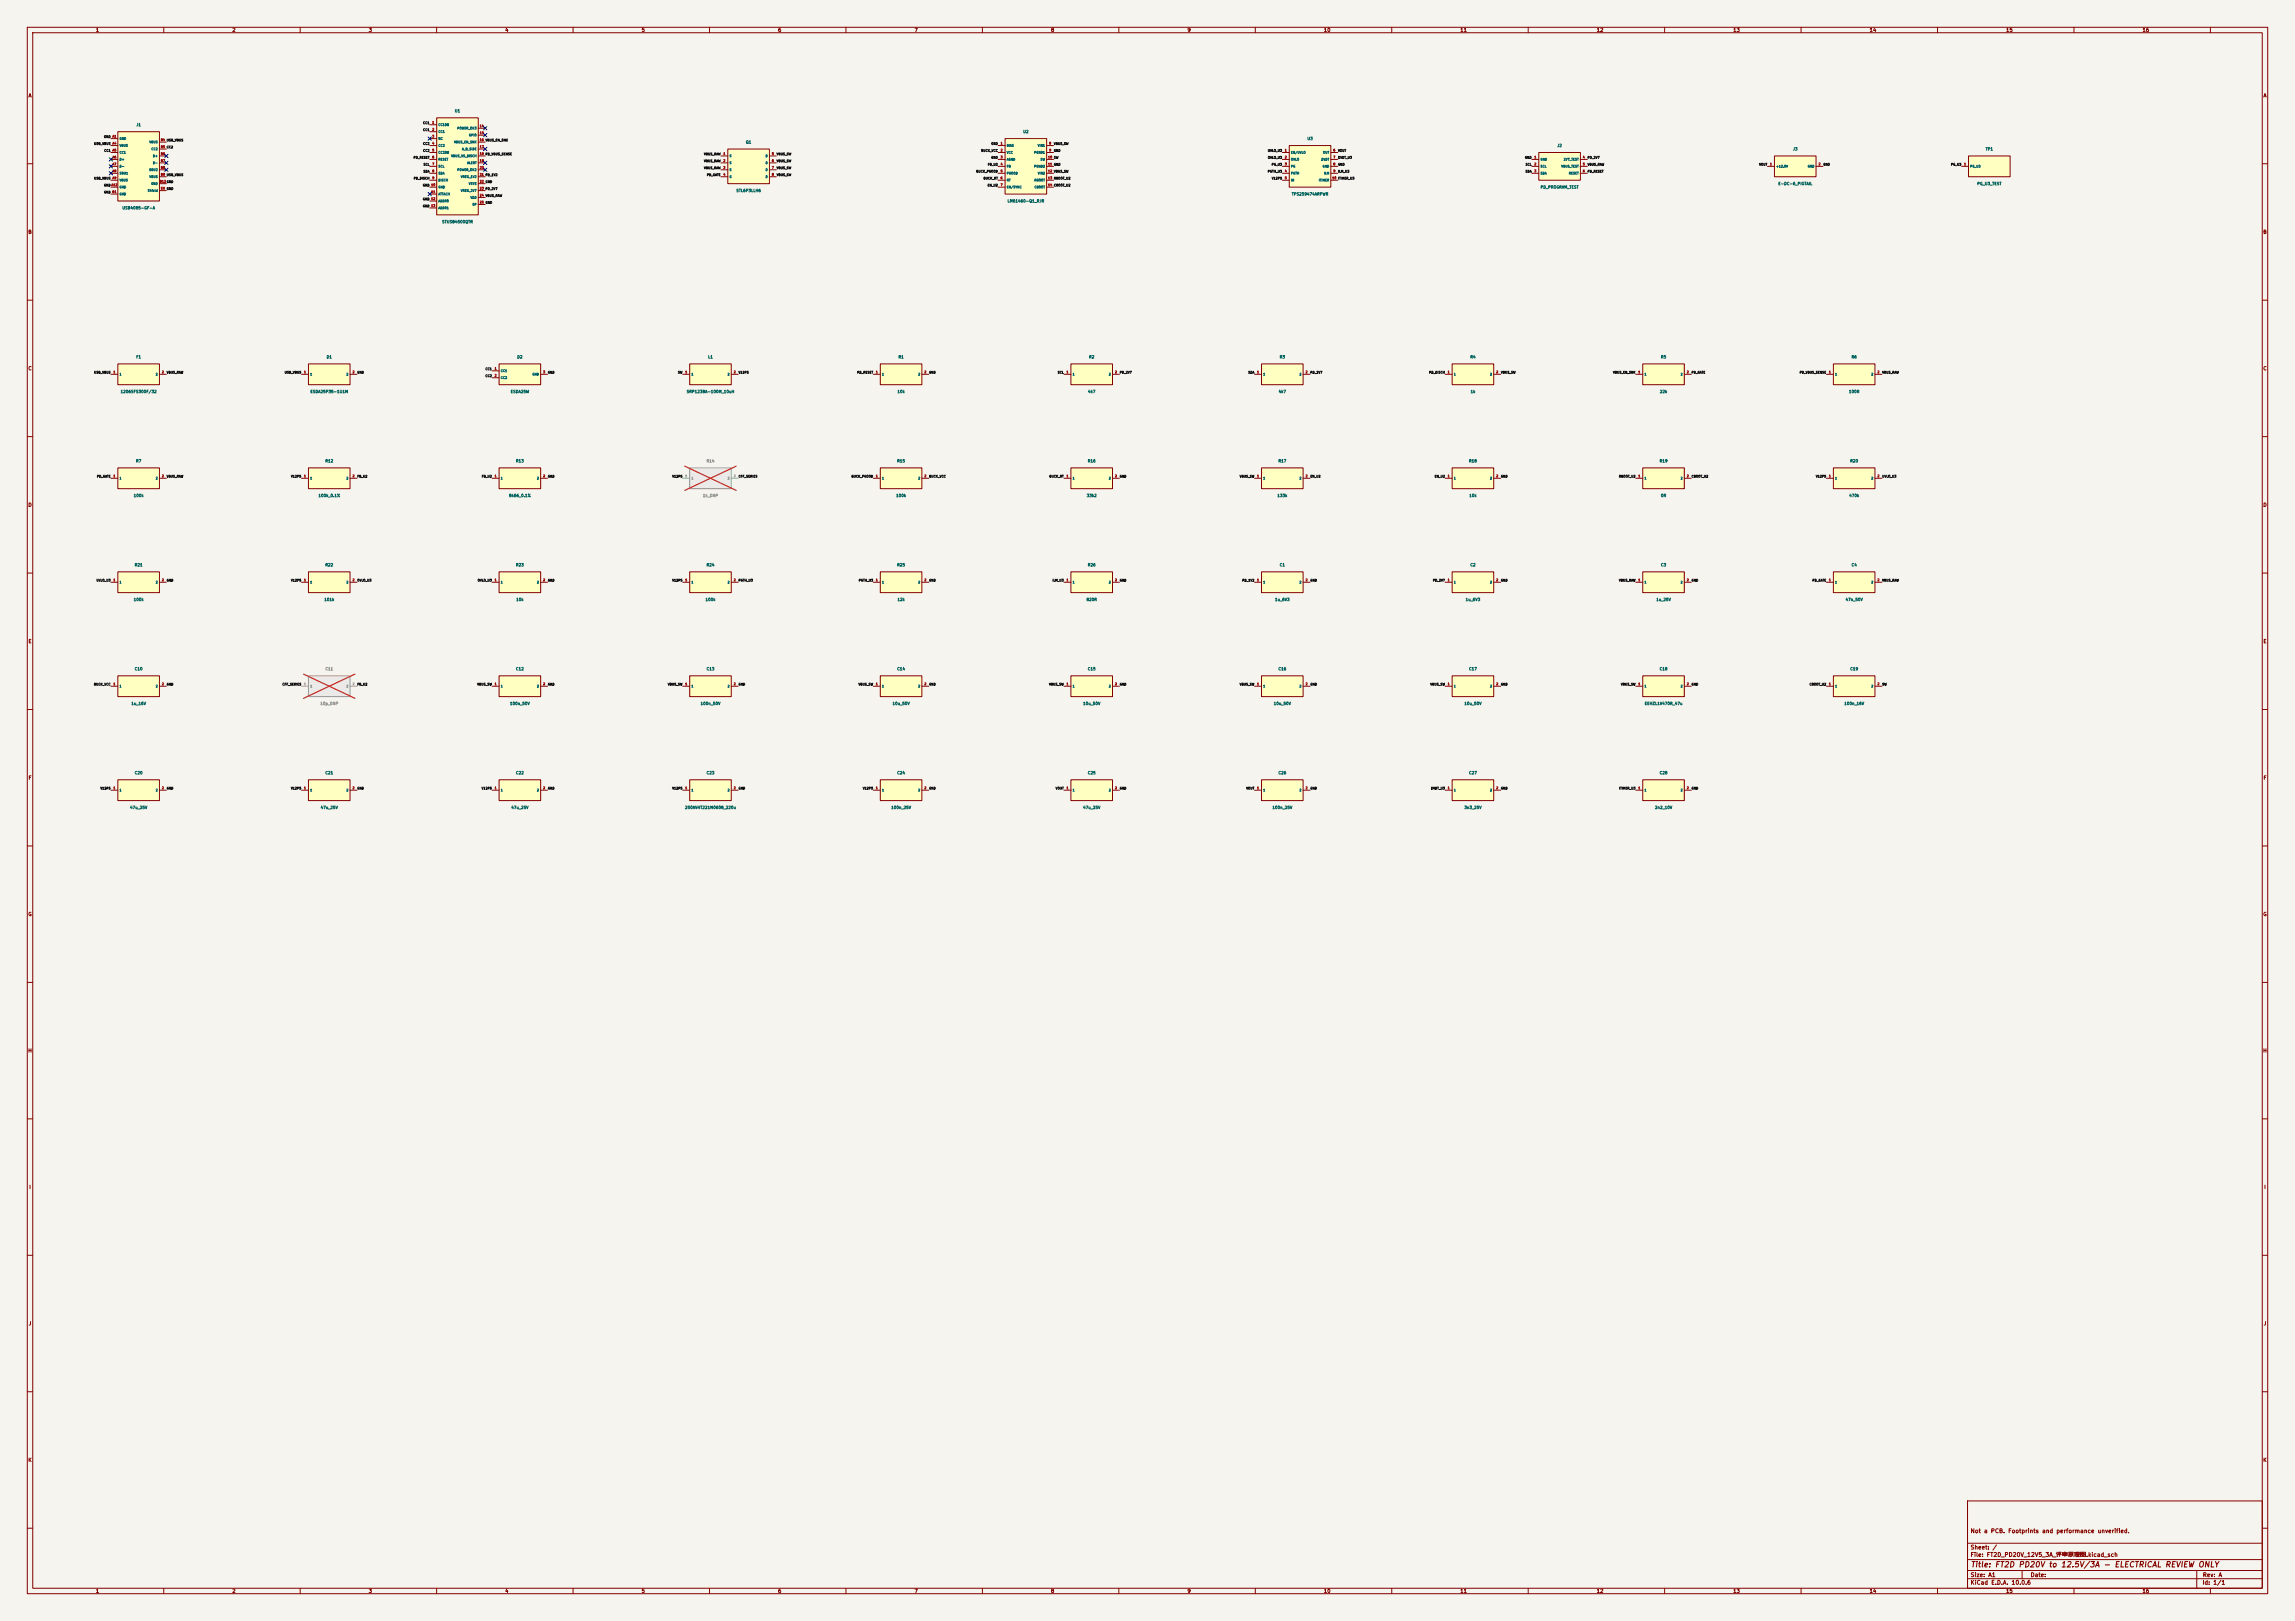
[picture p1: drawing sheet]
<svg xmlns="http://www.w3.org/2000/svg" width="841mm" height="594mm" viewBox="0 0 841 594" stroke-linecap="round" stroke-linejoin="round" font-family="sans-serif">
<defs><g id="words">
<text font-size="2" fill="#840000" x="722" y="574.8">Title: FT2D PD20V to 12.5V/3A - ELECTRICAL REVIEW ONLY</text>
<g font-size="1.5" fill="#840000">
<text x="721.9" y="562.1">Not a PCB. Footprints and performance unverified.</text>
<text x="721.9" y="568.1">Sheet: /</text>
<text x="721.9" y="570.8">File: FT2D_PD20V_12V5_3A_评审原理图.kicad_sch</text>
<text x="721.9" y="581">KiCad E.D.A. 10.0.6</text>
<text x="721.9" y="578.2">Size: A1</text>
<text x="743.9" y="578.2">Date:</text>
<text x="806.9" y="581">Id: 1/1</text>
<text x="807" y="578.2">Rev: A</text>
</g>
<g font-size="1.3" fill="#840000">
<text x="35" y="12">1</text>
<text x="85" y="12">2</text>
<text x="135" y="12">3</text>
<text x="185" y="12">4</text>
<text x="235" y="12">5</text>
<text x="285" y="12">6</text>
<text x="335" y="12">7</text>
<text x="385" y="12">8</text>
<text x="435" y="12">9</text>
<text x="485" y="12">10</text>
<text x="535" y="12">11</text>
<text x="585" y="12">12</text>
<text x="635" y="12">13</text>
<text x="685" y="12">14</text>
<text x="735" y="12">15</text>
<text x="785" y="12">16</text>
<text x="10.3" y="36">A</text>
<text x="829.3" y="36">A</text>
<text x="10.2" y="86">B</text>
<text x="829.2" y="86">B</text>
<text x="10.2" y="136">C</text>
<text x="829.2" y="136">C</text>
<text x="10.2" y="186">D</text>
<text x="829.2" y="186">D</text>
<text x="10.3" y="236">E</text>
<text x="829.3" y="236">E</text>
<text x="10.3" y="286">F</text>
<text x="829.3" y="286">F</text>
<text x="10.2" y="336">G</text>
<text x="829.2" y="336">G</text>
<text x="10.2" y="386">H</text>
<text x="829.2" y="386">H</text>
<text x="10.6" y="436">I</text>
<text x="829.6" y="436">I</text>
<text x="10.4" y="486">J</text>
<text x="829.4" y="486">J</text>
<text x="10.2" y="536">K</text>
<text x="829.2" y="536">K</text>
<text x="35" y="584">1</text>
<text x="85" y="584">2</text>
<text x="135" y="584">3</text>
<text x="185" y="584">4</text>
<text x="235" y="584">5</text>
<text x="285" y="584">6</text>
<text x="335" y="584">7</text>
<text x="385" y="584">8</text>
<text x="435" y="584">9</text>
<text x="485" y="584">10</text>
<text x="535" y="584">11</text>
<text x="585" y="584">12</text>
<text x="635" y="584">13</text>
<text x="685" y="584">14</text>
<text x="735" y="584">15</text>
<text x="785" y="584">16</text>
</g>
<g font-size="1" fill="#006464">
<text x="166.5" y="41.4">U1</text>
<text x="49.8" y="46.5">J1</text>
<text x="273.2" y="52.8">Q1</text>
<text x="374.8" y="49">U2</text>
<text x="479" y="51.6">U3</text>
<text x="570.5" y="54.1">J2</text>
<text x="656.9" y="55.4">J3</text>
<text x="727.5" y="55.4">TP1</text>
<text x="269.7" y="70.6">STL6P3LLH6</text>
<text x="473.2" y="71.9">TPS259474ARPWR</text>
<text x="564.4" y="69.3">PD_PROGRAM_TEST</text>
<text x="651.5" y="68.1">E-DC-6_PIGTAIL</text>
<text x="724.4" y="68.1">PG_U3_TEST</text>
<text x="44.7" y="77">USB4085-GF-A</text>
<text x="369.1" y="74.4">LM61460-Q1_RJR</text>
<text x="161.9" y="82">STUSB4500QTR</text>
<text x="49.8" y="131.6">F1</text>
<text x="119.6" y="131.6">D1</text>
<text x="189.4" y="131.6">D2</text>
<text x="259.4" y="131.6">L1</text>
<text x="329.1" y="131.6">R1</text>
<text x="399" y="131.6">R2</text>
<text x="468.8" y="131.6">R3</text>
<text x="538.7" y="131.6">R4</text>
<text x="608.5" y="131.6">R5</text>
<text x="678.4" y="131.6">R6</text>
<text x="44.1" y="144.3">1206SFS300F/32</text>
<text x="113.6" y="144.3">ESDA25P35-1U1M</text>
<text x="187" y="144.3">ESDA25W</text>
<text x="251.5" y="144.3">SRP1238A-100M_10uH</text>
<text x="328.7" y="144.3">10k</text>
<text x="398.6" y="144.3">4k7</text>
<text x="468.4" y="144.3">4k7</text>
<text x="538.8" y="144.3">1k</text>
<text x="608.1" y="144.3">22k</text>
<text x="677.4" y="144.3">100R</text>
<text x="49.7" y="169.7">R7</text>
<text x="119.1" y="169.7">R12</text>
<text x="188.9" y="169.7">R13</text>
<text x="328.6" y="169.7">R15</text>
<text x="398.5" y="169.7">R16</text>
<text x="468.3" y="169.7">R17</text>
<text x="538.2" y="169.7">R18</text>
<text x="608" y="169.7">R19</text>
<text x="677.9" y="169.7">R20</text>
<text x="48.9" y="182.4">100k</text>
<text x="116.6" y="182.4">100k_0.1%</text>
<text x="186.4" y="182.4">8k66_0.1%</text>
<text x="328.3" y="182.4">100k</text>
<text x="398.1" y="182.4">33k2</text>
<text x="468" y="182.4">133k</text>
<text x="538.3" y="182.4">10k</text>
<text x="608.5" y="182.4">0R</text>
<text x="677.5" y="182.4">470k</text>
<text x="49.2" y="207.8">R21</text>
<text x="119.1" y="207.8">R22</text>
<text x="188.9" y="207.8">R23</text>
<text x="258.8" y="207.8">R24</text>
<text x="328.6" y="207.8">R25</text>
<text x="398.5" y="207.8">R26</text>
<text x="468.8" y="207.8">C1</text>
<text x="538.7" y="207.8">C2</text>
<text x="608.5" y="207.8">C3</text>
<text x="678.4" y="207.8">C4</text>
<text x="48.9" y="220.5">100k</text>
<text x="118.7" y="220.5">101k</text>
<text x="189" y="220.5">10k</text>
<text x="258.4" y="220.5">100k</text>
<text x="328.7" y="220.5">12k</text>
<text x="398" y="220.5">820R</text>
<text x="467.1" y="220.5">1u_6V3</text>
<text x="537" y="220.5">1u_6V3</text>
<text x="606.8" y="220.5">1u_25V</text>
<text x="676.2" y="220.5">47n_50V</text>
<text x="49.2" y="245.9">C10</text>
<text x="188.9" y="245.9">C12</text>
<text x="258.8" y="245.9">C13</text>
<text x="328.6" y="245.9">C14</text>
<text x="398.5" y="245.9">C15</text>
<text x="468.3" y="245.9">C16</text>
<text x="538.2" y="245.9">C17</text>
<text x="608" y="245.9">C18</text>
<text x="677.9" y="245.9">C19</text>
<text x="48" y="258.6">1u_16V</text>
<text x="186.8" y="258.6">100n_50V</text>
<text x="256.6" y="258.6">100n_50V</text>
<text x="326.9" y="258.6">10u_50V</text>
<text x="396.8" y="258.6">10u_50V</text>
<text x="466.6" y="258.6">10u_50V</text>
<text x="536.5" y="258.6">10u_50V</text>
<text x="602.6" y="258.6">EEHZL1V470R_47u</text>
<text x="675.7" y="258.6">100n_16V</text>
<text x="49.2" y="284">C20</text>
<text x="119.1" y="284">C21</text>
<text x="188.9" y="284">C22</text>
<text x="258.8" y="284">C23</text>
<text x="328.6" y="284">C24</text>
<text x="398.5" y="284">C25</text>
<text x="468.3" y="284">C26</text>
<text x="538.2" y="284">C27</text>
<text x="608" y="284">C28</text>
<text x="47.5" y="296.7">47u_25V</text>
<text x="117.4" y="296.7">47u_25V</text>
<text x="187.2" y="296.7">47u_25V</text>
<text x="250.9" y="296.7">250AVHT221M0608_220u</text>
<text x="326.5" y="296.7">100n_25V</text>
<text x="396.8" y="296.7">47u_25V</text>
<text x="466.2" y="296.7">100n_25V</text>
<text x="536.5" y="296.7">3n3_25V</text>
<text x="606.3" y="296.7">2n2_10V</text>
</g>
<g font-size="1" fill="#939391">
<text x="258.8" y="169.7">R14</text>
<text x="257.5" y="182.4">1k_DNP</text>
<text x="119.1" y="245.9">C11</text>
<text x="117.2" y="258.6">10p_DNP</text>
</g>
<g font-size=".8" fill="#0f0f0f">
<text x="154.9" y="45.6">CC1</text>
<text x="34.4" y="53.3">USB_VBUS A4</text>
<text x="38" y="50.7">GND A1</text>
<text x="154.9" y="48.2">CC1</text>
<text x="154.9" y="53.3">CC2</text>
<text x="363.1" y="53.3">GND</text>
<text x="386.1" y="53.3">VBUS_SW</text>
<text x="38.1" y="55.8">CC1 A5</text>
<text x="151.5" y="58.3">PD_RESET</text>
<text x="154.9" y="55.8">CC2</text>
<text x="257.9" y="57.1">VBUS_RAW</text>
<text x="257.9" y="59.6">VBUS_RAW</text>
<text x="284.5" y="57.1">VBUS_SW</text>
<text x="284.5" y="59.6">VBUS_SW</text>
<text x="359.4" y="55.8">BUCK_VCC</text>
<text x="363.1" y="58.3">GND</text>
<text x="386.1" y="55.8">GND</text>
<text x="464.5" y="55.8">UVLO_U3</text>
<text x="464.5" y="58.3">OVLO_U3</text>
<text x="490.2" y="55.8">VOUT</text>
<text x="490.2" y="58.3">DVDT_U3</text>
<text x="558.7" y="58.3">GND</text>
<text x="581.7" y="58.3">PD_2V7</text>
<text x="34.4" y="66">USB_VBUS A9</text>
<text x="151.5" y="66">PD_DISCH</text>
<text x="155.1" y="63.4">SDA</text>
<text x="155.1" y="60.9">SCL</text>
<text x="257.9" y="62.1">VBUS_RAW</text>
<text x="259" y="64.7">PD_GATE</text>
<text x="284.5" y="62.1">VBUS_SW</text>
<text x="284.5" y="64.7">VBUS_SW</text>
<text x="357.7" y="63.4">BUCK_PGOOD</text>
<text x="360.3" y="66">BUCK_RT</text>
<text x="361.9" y="60.9">FB_U2</text>
<text x="464.5" y="63.4">PGTH_U3</text>
<text x="465.9" y="60.9">PG_U3</text>
<text x="465.9" y="66">V12P5</text>
<text x="490.2" y="60.9">GND</text>
<text x="490.2" y="63.4">ILM_U3</text>
<text x="558.9" y="63.4">SDA</text>
<text x="559" y="60.9">SCL</text>
<text x="581.7" y="60.9">VBUS_RAW</text>
<text x="581.7" y="63.4">PD_RESET</text>
<text x="644.5" y="60.9">VOUT</text>
<text x="668" y="60.9">GND</text>
<text x="714.8" y="60.9">PG_U3</text>
<text x="38" y="68.5">GNDA12</text>
<text x="38" y="71">GND B1</text>
<text x="154.9" y="68.5">GND 10</text>
<text x="361.8" y="68.5">EN_U2</text>
<text x="154.9" y="76.1">GND 13</text>
<text x="154.9" y="73.6">GND 12</text>
<text x="34.4" y="137.1">USB_VBUS</text>
<text x="61" y="137.1">VBUS_RAW</text>
<text x="104.2" y="137.1">USB_VBUS</text>
<text x="130.8" y="137.1">GND</text>
<text x="177.8" y="135.8">CC1</text>
<text x="200.7" y="137.1">GND</text>
<text x="248.3" y="137.1">SW</text>
<text x="270.5" y="137.1">V12P5</text>
<text x="314" y="137.1">PD_RESET</text>
<text x="340.4" y="137.1">GND</text>
<text x="387.5" y="137.1">SCL</text>
<text x="410.2" y="137.1">PD_2V7</text>
<text x="457.3" y="137.1">SDA</text>
<text x="480.1" y="137.1">PD_2V7</text>
<text x="523.6" y="137.1">PD_DISCH</text>
<text x="549.9" y="137.1">VBUS_SW</text>
<text x="591" y="137.1">VBUS_EN_SNK</text>
<text x="619.8" y="137.1">PD_GATE</text>
<text x="659.4" y="137.1">PD_VBUS_SENSE</text>
<text x="689.6" y="137.1">VBUS_RAW</text>
<text x="177.8" y="138.3">CC2</text>
<text x="35.4" y="175.2">PD_GATE</text>
<text x="61" y="175.2">VBUS_RAW</text>
<text x="106.5" y="175.2">V12P5</text>
<text x="130.8" y="175.2">FB_U2</text>
<text x="176.5" y="175.2">FB_U2</text>
<text x="200.7" y="175.2">GND</text>
<text x="246.2" y="175.2">V12P5</text>
<text x="270.5" y="175.2">CFF_SERIES</text>
<text x="311.9" y="175.2">BUCK_PGOOD</text>
<text x="340.4" y="175.2">BUCK_VCC</text>
<text x="384.5" y="175.2">BUCK_RT</text>
<text x="410.2" y="175.2">GND</text>
<text x="454.2" y="175.2">VBUS_SW</text>
<text x="480.1" y="175.2">EN_U2</text>
<text x="525.6" y="175.2">EN_U2</text>
<text x="549.9" y="175.2">GND</text>
<text x="593.2" y="175.2">RBOOT_U2</text>
<text x="619.8" y="175.2">CBOOT_U2</text>
<text x="665.3" y="175.2">V12P5</text>
<text x="689.6" y="175.2">UVLO_U3</text>
<text x="35.2" y="213.3">UVLO_U3</text>
<text x="61" y="213.3">GND</text>
<text x="106.5" y="213.3">V12P5</text>
<text x="130.8" y="213.3">OVLO_U3</text>
<text x="174.9" y="213.3">OVLO_U3</text>
<text x="200.7" y="213.3">GND</text>
<text x="246.2" y="213.3">V12P5</text>
<text x="270.5" y="213.3">PGTH_U3</text>
<text x="314.6" y="213.3">PGTH_U3</text>
<text x="340.4" y="213.3">GND</text>
<text x="385.6" y="213.3">ILM_U3</text>
<text x="410.2" y="213.3">GND</text>
<text x="455.1" y="213.3">PD_1V2</text>
<text x="480.1" y="213.3">GND</text>
<text x="525" y="213.3">PD_2V7</text>
<text x="549.9" y="213.3">GND</text>
<text x="593.2" y="213.3">VBUS_RAW</text>
<text x="619.8" y="213.3">GND</text>
<text x="664.1" y="213.3">PD_GATE</text>
<text x="689.6" y="213.3">VBUS_RAW</text>
<text x="34.3" y="251.4">BUCK_VCC</text>
<text x="61" y="251.4">GND</text>
<text x="103.4" y="251.4">CFF_SERIES</text>
<text x="130.8" y="251.4">FB_U2</text>
<text x="174.8" y="251.4">VBUS_SW</text>
<text x="200.7" y="251.4">GND</text>
<text x="244.6" y="251.4">VBUS_SW</text>
<text x="270.5" y="251.4">GND</text>
<text x="314.5" y="251.4">VBUS_SW</text>
<text x="340.4" y="251.4">GND</text>
<text x="384.3" y="251.4">VBUS_SW</text>
<text x="410.2" y="251.4">GND</text>
<text x="454.2" y="251.4">VBUS_SW</text>
<text x="480.1" y="251.4">GND</text>
<text x="524" y="251.4">VBUS_SW</text>
<text x="549.9" y="251.4">GND</text>
<text x="593.9" y="251.4">VBUS_SW</text>
<text x="619.8" y="251.4">GND</text>
<text x="663" y="251.4">CBOOT_U2</text>
<text x="689.6" y="251.4">SW</text>
<text x="36.7" y="289.5">V12P5</text>
<text x="61" y="289.5">GND</text>
<text x="106.5" y="289.5">V12P5</text>
<text x="130.8" y="289.5">GND</text>
<text x="176.4" y="289.5">V12P5</text>
<text x="200.7" y="289.5">GND</text>
<text x="246.2" y="289.5">V12P5</text>
<text x="270.5" y="289.5">GND</text>
<text x="316.1" y="289.5">V12P5</text>
<text x="340.4" y="289.5">GND</text>
<text x="386.7" y="289.5">VOUT</text>
<text x="410.2" y="289.5">GND</text>
<text x="456.6" y="289.5">VOUT</text>
<text x="480.1" y="289.5">GND</text>
<text x="524.3" y="289.5">DVDT_U3</text>
<text x="549.9" y="289.5">GND</text>
<text x="593.2" y="289.5">ITIMER_U3</text>
<text x="619.8" y="289.5">GND</text>
</g>
<g font-size=".8" fill="#a90000">
<text x="158.3" y="45.5">1</text>
<text x="175.7" y="46.8">14</text>
<text x="58.8" y="51.8">B4 USB_VBUS</text>
<text x="158.3" y="48">2</text>
<text x="158.3" y="50.6">3</text>
<text x="158.3" y="53.1">4</text>
<text x="175.7" y="49.3">15</text>
<text x="175.7" y="51.8">16 VBUS_EN_SNK</text>
<text x="366.6" y="53.1">1</text>
<text x="384.3" y="53.1">8</text>
<text x="41.1" y="58.2">A6</text>
<text x="58.8" y="54.4">B5 CC2</text>
<text x="58.8" y="56.9">B6</text>
<text x="58.8" y="59.5">B7</text>
<text x="158.3" y="55.7">5</text>
<text x="158.3" y="58.2">6</text>
<text x="175.7" y="54.4">17</text>
<text x="175.7" y="56.9">18 PD_VBUS_SENSE</text>
<text x="175.7" y="59.5">19</text>
<text x="265" y="56.9">1</text>
<text x="265" y="59.5">2</text>
<text x="282.7" y="56.9">5</text>
<text x="282.7" y="59.5">6</text>
<text x="366.6" y="55.7">2</text>
<text x="366.6" y="58.2">3</text>
<text x="384" y="58.2">10 SW</text>
<text x="384.3" y="55.7">9</text>
<text x="470.7" y="55.7">1</text>
<text x="470.7" y="58.2">2</text>
<text x="488.5" y="55.7">6</text>
<text x="488.5" y="58.2">7</text>
<text x="562.1" y="58.2">1</text>
<text x="579.9" y="58.2">4</text>
<text x="41.1" y="60.7">A7</text>
<text x="41.1" y="63.3">A8</text>
<text x="58.8" y="62">B8</text>
<text x="58.8" y="64.5">B9 USB_VBUS</text>
<text x="158.3" y="60.7">7</text>
<text x="158.3" y="63.3">8</text>
<text x="158.3" y="65.8">9</text>
<text x="175.7" y="62">20</text>
<text x="175.7" y="64.5">21 PD_1V2</text>
<text x="265" y="62">3</text>
<text x="265" y="64.5">4</text>
<text x="282.7" y="62">7</text>
<text x="282.7" y="64.5">8</text>
<text x="366.6" y="60.7">4</text>
<text x="366.6" y="63.3">5</text>
<text x="366.6" y="65.8">6</text>
<text x="384" y="60.7">11 GND</text>
<text x="384" y="63.3">12 VBUS_SW</text>
<text x="384" y="65.8">13 RBOOT_U2</text>
<text x="470.7" y="60.7">3</text>
<text x="470.7" y="63.3">4</text>
<text x="470.7" y="65.8">5</text>
<text x="488.1" y="65.8">10 ITIMER_U3</text>
<text x="488.5" y="60.7">8</text>
<text x="488.5" y="63.3">9</text>
<text x="562.1" y="60.7">2</text>
<text x="562.1" y="63.3">3</text>
<text x="579.9" y="60.7">5</text>
<text x="579.9" y="63.3">6</text>
<text x="648.5" y="60.7">1</text>
<text x="666.3" y="60.7">2</text>
<text x="719.6" y="60.7">1</text>
<text x="58.4" y="67.1">B12GND</text>
<text x="58.8" y="69.6">SH GND</text>
<text x="157.9" y="70.9">11</text>
<text x="175.7" y="67.1">22 GND</text>
<text x="175.7" y="69.6">23 PD_2V7</text>
<text x="366.6" y="68.4">7</text>
<text x="384" y="68.4">14 CBOOT_U2</text>
<text x="175.7" y="72.2">24 VBUS_RAW</text>
<text x="175.7" y="74.7">25 GND</text>
<text x="41.4" y="136.9">1</text>
<text x="59.2" y="136.9">2</text>
<text x="111.3" y="136.9">1</text>
<text x="129.1" y="136.9">2</text>
<text x="181.1" y="135.7">1</text>
<text x="198.9" y="136.9">3</text>
<text x="251" y="136.9">1</text>
<text x="268.8" y="136.9">2</text>
<text x="320.8" y="136.9">1</text>
<text x="338.6" y="136.9">2</text>
<text x="390.7" y="136.9">1</text>
<text x="408.5" y="136.9">2</text>
<text x="460.5" y="136.9">1</text>
<text x="478.3" y="136.9">2</text>
<text x="530.4" y="136.9">1</text>
<text x="548.2" y="136.9">2</text>
<text x="600.2" y="136.9">1</text>
<text x="618" y="136.9">2</text>
<text x="670.1" y="136.9">1</text>
<text x="687.9" y="136.9">2</text>
<text x="181.1" y="138.2">2</text>
<text x="41.4" y="175">1</text>
<text x="59.2" y="175">2</text>
<text x="111.3" y="175">1</text>
<text x="129.1" y="175">2</text>
<text x="181.1" y="175">1</text>
<text x="198.9" y="175">2</text>
<text x="320.8" y="175">1</text>
<text x="338.6" y="175">2</text>
<text x="390.7" y="175">1</text>
<text x="408.5" y="175">2</text>
<text x="460.5" y="175">1</text>
<text x="478.3" y="175">2</text>
<text x="530.4" y="175">1</text>
<text x="548.2" y="175">2</text>
<text x="600.2" y="175">1</text>
<text x="618" y="175">2</text>
<text x="670.1" y="175">1</text>
<text x="687.9" y="175">2</text>
<text x="41.4" y="213.1">1</text>
<text x="59.2" y="213.1">2</text>
<text x="111.3" y="213.1">1</text>
<text x="129.1" y="213.1">2</text>
<text x="181.1" y="213.1">1</text>
<text x="198.9" y="213.1">2</text>
<text x="251" y="213.1">1</text>
<text x="268.8" y="213.1">2</text>
<text x="320.8" y="213.1">1</text>
<text x="338.6" y="213.1">2</text>
<text x="390.7" y="213.1">1</text>
<text x="408.5" y="213.1">2</text>
<text x="460.5" y="213.1">1</text>
<text x="478.3" y="213.1">2</text>
<text x="530.4" y="213.1">1</text>
<text x="548.2" y="213.1">2</text>
<text x="600.2" y="213.1">1</text>
<text x="618" y="213.1">2</text>
<text x="670.1" y="213.1">1</text>
<text x="687.9" y="213.1">2</text>
<text x="41.4" y="251.2">1</text>
<text x="59.2" y="251.2">2</text>
<text x="181.1" y="251.2">1</text>
<text x="198.9" y="251.2">2</text>
<text x="251" y="251.2">1</text>
<text x="268.8" y="251.2">2</text>
<text x="320.8" y="251.2">1</text>
<text x="338.6" y="251.2">2</text>
<text x="390.7" y="251.2">1</text>
<text x="408.5" y="251.2">2</text>
<text x="460.5" y="251.2">1</text>
<text x="478.3" y="251.2">2</text>
<text x="530.4" y="251.2">1</text>
<text x="548.2" y="251.2">2</text>
<text x="600.2" y="251.2">1</text>
<text x="618" y="251.2">2</text>
<text x="670.1" y="251.2">1</text>
<text x="687.9" y="251.2">2</text>
<text x="41.4" y="289.3">1</text>
<text x="59.2" y="289.3">2</text>
<text x="111.3" y="289.3">1</text>
<text x="129.1" y="289.3">2</text>
<text x="181.1" y="289.3">1</text>
<text x="198.9" y="289.3">2</text>
<text x="251" y="289.3">1</text>
<text x="268.8" y="289.3">2</text>
<text x="320.8" y="289.3">1</text>
<text x="338.6" y="289.3">2</text>
<text x="390.7" y="289.3">1</text>
<text x="408.5" y="289.3">2</text>
<text x="460.5" y="289.3">1</text>
<text x="478.3" y="289.3">2</text>
<text x="530.4" y="289.3">1</text>
<text x="548.2" y="289.3">2</text>
<text x="600.2" y="289.3">1</text>
<text x="618" y="289.3">2</text>
</g>
<g font-size=".8" fill="#006464">
<text x="160.5" y="46.3">CC1DB</text>
<text x="167.5" y="47.6">POWER_OK3</text>
<text x="43.7" y="51.4">GND</text>
<text x="43.7" y="53.9">VBUS</text>
<text x="54.6" y="52.7">VBUS</text>
<text x="160.5" y="48.9">CC1</text>
<text x="160.5" y="51.4">NC</text>
<text x="160.5" y="53.9">CC2</text>
<text x="166.3" y="52.7">VBUS_EN_SNK</text>
<text x="171.8" y="50.1">GPIO</text>
<text x="368.8" y="53.9">BIAS</text>
<text x="380.2" y="53.9">VIN1</text>
<text x="43.7" y="56.5">CC1</text>
<text x="43.7" y="59">D+</text>
<text x="55.4" y="55.2">CC2</text>
<text x="55.9" y="57.8">D+</text>
<text x="160.5" y="56.5">CC2DB</text>
<text x="160.5" y="59">RESET</text>
<text x="165.2" y="57.8">VBUS_VS_DISCH</text>
<text x="169.2" y="55.2">A_B_SIDE</text>
<text x="267.2" y="57.8">S</text>
<text x="280.5" y="57.8">D</text>
<text x="368.8" y="56.5">VCC</text>
<text x="368.8" y="59">AGND</text>
<text x="378.9" y="56.5">PGND1</text>
<text x="381.2" y="59">SW</text>
<text x="473" y="56.5">EN/UVLO</text>
<text x="473" y="59">OVLO</text>
<text x="484.1" y="59">DVDT</text>
<text x="484.7" y="56.5">OUT</text>
<text x="564.4" y="59">GND</text>
<text x="572.9" y="59">2V7_TEST</text>
<text x="43.7" y="61.6">D-</text>
<text x="43.7" y="64.1">SBU1</text>
<text x="54.6" y="62.8">SBU2</text>
<text x="54.6" y="65.4">VBUS</text>
<text x="55.9" y="60.3">D-</text>
<text x="160.5" y="61.6">SCL</text>
<text x="160.5" y="64.1">SDA</text>
<text x="167.5" y="62.8">POWER_OK2</text>
<text x="168.7" y="65.4">VREG_1V2</text>
<text x="171.1" y="60.3">ALERT</text>
<text x="267.2" y="60.3">S</text>
<text x="267.2" y="62.8">S</text>
<text x="267.2" y="65.4">G</text>
<text x="280.5" y="60.3">D</text>
<text x="280.5" y="62.8">D</text>
<text x="280.5" y="65.4">D</text>
<text x="368.8" y="61.6">FB</text>
<text x="368.8" y="64.1">PGOOD</text>
<text x="378.9" y="61.6">PGND2</text>
<text x="380.2" y="64.1">VIN2</text>
<text x="473" y="61.6">PG</text>
<text x="473" y="64.1">PGTH</text>
<text x="484.6" y="61.6">GND</text>
<text x="485" y="64.1">ILM</text>
<text x="564.4" y="61.6">SCL</text>
<text x="564.4" y="64.1">SDA</text>
<text x="572" y="61.6">VBUS_TEST</text>
<text x="574.8" y="64.1">RESET</text>
<text x="650.8" y="61.6">+12.5V</text>
<text x="662.4" y="61.6">GND</text>
<text x="721.9" y="61.6">PG_U3</text>
<text x="43.7" y="66.6">VBUS</text>
<text x="43.7" y="69.2">GND</text>
<text x="43.7" y="71.7">GND</text>
<text x="54" y="70.5">Shield</text>
<text x="55.3" y="67.9">GND</text>
<text x="160.5" y="66.6">DISCH</text>
<text x="160.5" y="69.2">GND</text>
<text x="160.5" y="71.7">ATTACH</text>
<text x="168.7" y="70.5">VREG_2V7</text>
<text x="171.7" y="67.9">VSYS</text>
<text x="368.8" y="66.6">RT</text>
<text x="368.8" y="69.2">EN/SYNC</text>
<text x="379" y="66.6">RBOOT</text>
<text x="379" y="69.2">CBOOT</text>
<text x="473" y="66.6">IN</text>
<text x="483.2" y="66.6">ITIMER</text>
<text x="160.5" y="74.3">ADDR0</text>
<text x="160.5" y="76.8">ADDR1</text>
<text x="172.3" y="73">VDD</text>
<text x="173" y="75.5">EP</text>
<text x="43.7" y="137.8">1</text>
<text x="57" y="137.8">2</text>
<text x="113.6" y="137.8">1</text>
<text x="126.8" y="137.8">2</text>
<text x="183.4" y="136.5">CC1</text>
<text x="195" y="137.8">GND</text>
<text x="253.3" y="137.8">1</text>
<text x="266.5" y="137.8">2</text>
<text x="323.1" y="137.8">1</text>
<text x="336.4" y="137.8">2</text>
<text x="393" y="137.8">1</text>
<text x="406.2" y="137.8">2</text>
<text x="462.8" y="137.8">1</text>
<text x="476.1" y="137.8">2</text>
<text x="532.7" y="137.8">1</text>
<text x="545.9" y="137.8">2</text>
<text x="602.5" y="137.8">1</text>
<text x="615.8" y="137.8">2</text>
<text x="672.4" y="137.8">1</text>
<text x="685.6" y="137.8">2</text>
<text x="183.4" y="139">CC2</text>
<text x="43.7" y="175.9">1</text>
<text x="57" y="175.9">2</text>
<text x="113.6" y="175.9">1</text>
<text x="126.8" y="175.9">2</text>
<text x="183.4" y="175.9">1</text>
<text x="196.7" y="175.9">2</text>
<text x="323.1" y="175.9">1</text>
<text x="336.4" y="175.9">2</text>
<text x="393" y="175.9">1</text>
<text x="406.2" y="175.9">2</text>
<text x="462.8" y="175.9">1</text>
<text x="476.1" y="175.9">2</text>
<text x="532.7" y="175.9">1</text>
<text x="545.9" y="175.9">2</text>
<text x="602.5" y="175.9">1</text>
<text x="615.8" y="175.9">2</text>
<text x="672.4" y="175.9">1</text>
<text x="685.6" y="175.9">2</text>
<text x="43.7" y="214">1</text>
<text x="57" y="214">2</text>
<text x="113.6" y="214">1</text>
<text x="126.8" y="214">2</text>
<text x="183.4" y="214">1</text>
<text x="196.7" y="214">2</text>
<text x="253.3" y="214">1</text>
<text x="266.5" y="214">2</text>
<text x="323.1" y="214">1</text>
<text x="336.4" y="214">2</text>
<text x="393" y="214">1</text>
<text x="406.2" y="214">2</text>
<text x="462.8" y="214">1</text>
<text x="476.1" y="214">2</text>
<text x="532.7" y="214">1</text>
<text x="545.9" y="214">2</text>
<text x="602.5" y="214">1</text>
<text x="615.8" y="214">2</text>
<text x="672.4" y="214">1</text>
<text x="685.6" y="214">2</text>
<text x="43.7" y="252.1">1</text>
<text x="57" y="252.1">2</text>
<text x="183.4" y="252.1">1</text>
<text x="196.7" y="252.1">2</text>
<text x="253.3" y="252.1">1</text>
<text x="266.5" y="252.1">2</text>
<text x="323.1" y="252.1">1</text>
<text x="336.4" y="252.1">2</text>
<text x="393" y="252.1">1</text>
<text x="406.2" y="252.1">2</text>
<text x="462.8" y="252.1">1</text>
<text x="476.1" y="252.1">2</text>
<text x="532.7" y="252.1">1</text>
<text x="545.9" y="252.1">2</text>
<text x="602.5" y="252.1">1</text>
<text x="615.8" y="252.1">2</text>
<text x="672.4" y="252.1">1</text>
<text x="685.6" y="252.1">2</text>
<text x="43.7" y="290.2">1</text>
<text x="57" y="290.2">2</text>
<text x="113.6" y="290.2">1</text>
<text x="126.8" y="290.2">2</text>
<text x="183.4" y="290.2">1</text>
<text x="196.7" y="290.2">2</text>
<text x="253.3" y="290.2">1</text>
<text x="266.5" y="290.2">2</text>
<text x="323.1" y="290.2">1</text>
<text x="336.4" y="290.2">2</text>
<text x="393" y="290.2">1</text>
<text x="406.2" y="290.2">2</text>
<text x="462.8" y="290.2">1</text>
<text x="476.1" y="290.2">2</text>
<text x="532.7" y="290.2">1</text>
<text x="545.9" y="290.2">2</text>
<text x="602.5" y="290.2">1</text>
<text x="615.8" y="290.2">2</text>
</g>
<g font-size=".8" fill="#a5a4a2">
<text x="251" y="175">1</text>
<text x="268.8" y="175">2</text>
<text x="111.3" y="251.2">1</text>
<text x="129.1" y="251.2">2</text>
</g>
<g font-size=".8" fill="#939391">
<text x="253.3" y="175.9">1</text>
<text x="266.5" y="175.9">2</text>
<text x="113.6" y="252.1">1</text>
<text x="126.8" y="252.1">2</text>
</g>
</g></defs>
<path d="M0 0h841v594h-841z" fill="#f5f4ef" stroke="#f5f4ef" stroke-width=".37"/>
<g fill="none" stroke="#840000" stroke-width=".37">
<path d="M10 10h821v574h-821zM12 12h817v570h-817zM60 10v2M110 10v2M160 10v2M210 10v2M260 10v2M310 10v2M360 10v2M410 10v2M460 10v2M510 10v2"/>
<path d="M560 10v2M610 10v2M660 10v2M710 10v2M760 10v2M810 10v2M10 60h2M829 60h2M10 110h2M829 110h2M10 160h2M829 160h2"/>
<path d="M10 210h2M829 210h2M10 260h2M829 260h2M10 310h2M829 310h2M10 360h2M829 360h2M10 410h2M829 410h2M10 460h2M829 460h2"/>
<path d="M10 510h2M829 510h2M10 560h2M721 550h108v32h-108zM829 560h2M721 578.5h108M721 575.5h108M721 571.5h108M721 565.5h108M741 575.5v3M805 575.5v6.5M60 582v2"/>
<path d="M110 582v2M160 582v2M210 582v2M260 582v2M310 582v2M360 582v2M410 582v2M460 582v2M510 582v2M560 582v2M610 582v2M660 582v2"/>
<path d="M710 582v2M760 582v2M810 582v2"/>
</g>
<path d="M602 171.4h15.2v7.7h-15.2z" fill="#ffffc2"/>
<path d="M599.4 175.3h2.6M602 171.4h15.2v7.7h-15.2zM617.2 175.3h2.6" fill="none" stroke="#840000" stroke-width=".37"/>
<path d="M602 285.7h15.2v7.7h-15.2z" fill="#ffffc2"/>
<path d="M599.4 289.6h2.6M602 285.7h15.2v7.7h-15.2zM617.2 289.6h2.6" fill="none" stroke="#840000" stroke-width=".37"/>
<path d="M113 133.3h15.3v7.7h-15.3z" fill="#ffffc2"/>
<path d="M110.5 137.2h2.5M113 133.3h15.3v7.7h-15.3zM128.3 137.2h2.5" fill="none" stroke="#840000" stroke-width=".37"/>
<path d="M602 209.5h15.2v7.7h-15.2z" fill="#ffffc2"/>
<path d="M599.4 213.4h2.6M602 209.5h15.2v7.7h-15.2zM617.2 213.4h2.6" fill="none" stroke="#840000" stroke-width=".37"/>
<path d="M563.9 55.9h15.2v10.1h-15.2z" fill="#ffffc2"/>
<path d="M561.3 58.4h2.6M563.9 55.9h15.2v10.1h-15.2zM579.1 58.4h2.6M561.3 61h2.6M561.3 63.5h2.6M579.1 61h2.6M579.1 63.5h2.6" fill="none" stroke="#840000" stroke-width=".37"/>
<path d="M462.3 285.7h15.2v7.7h-15.2z" fill="#ffffc2"/>
<path d="M459.7 289.6h2.6M462.3 285.7h15.2v7.7h-15.2zM477.5 289.6h2.6" fill="none" stroke="#840000" stroke-width=".37"/>
<path d="M392.4 171.4h15.3v7.7h-15.3z" fill="#ffffc2"/>
<path d="M389.9 175.3h2.5M392.4 171.4h15.3v7.7h-15.3zM407.7 175.3h2.5" fill="none" stroke="#840000" stroke-width=".37"/>
<path d="M113 171.4h15.3v7.7h-15.3z" fill="#ffffc2"/>
<path d="M110.5 175.3h2.5M113 171.4h15.3v7.7h-15.3zM128.3 175.3h2.5" fill="none" stroke="#840000" stroke-width=".37"/>
<path d="M392.4 209.5h15.3v7.7h-15.3z" fill="#ffffc2"/>
<path d="M389.9 213.4h2.5M392.4 209.5h15.3v7.7h-15.3zM407.7 213.4h2.5" fill="none" stroke="#840000" stroke-width=".37"/>
<path d="M602 133.3h15.2v7.7h-15.2z" fill="#ffffc2"/>
<path d="M599.4 137.2h2.6M602 133.3h15.2v7.7h-15.2zM617.2 137.2h2.6" fill="none" stroke="#840000" stroke-width=".37"/>
<path d="M671.8 171.4h15.3v7.7h-15.3z" fill="#ffffc2"/>
<path d="M669.3 175.3h2.5M671.8 171.4h15.3v7.7h-15.3zM687.1 175.3h2.5" fill="none" stroke="#840000" stroke-width=".37"/>
<path d="M671.8 133.3h15.3v7.7h-15.3z" fill="#ffffc2"/>
<path d="M669.3 137.2h2.5M671.8 133.3h15.3v7.7h-15.3zM687.1 137.2h2.5" fill="none" stroke="#840000" stroke-width=".37"/>
<path d="M532.1 133.3h15.3v7.7h-15.3z" fill="#ffffc2"/>
<path d="M529.6 137.2h2.5M532.1 133.3h15.3v7.7h-15.3zM547.4 137.2h2.5" fill="none" stroke="#840000" stroke-width=".37"/>
<path d="M43.2 48.3h15.2v25.4h-15.2z" fill="#ffffc2"/>
<g fill="none" stroke="#840000" stroke-width=".37">
<path d="M40.6 50.8h2.6M40.6 53.3h2.6M40.6 55.9h2.6M40.6 58.4h2.6M43.2 48.3h15.2v25.4h-15.2zM58.4 52.1h2.6M58.4 54.6h2.6M58.4 57.1h2.6M58.4 59.7h2.6M40.6 61h2.6M40.6 63.5h2.6M40.6 66h2.6"/>
<path d="M40.6 68.6h2.6M40.6 71.1h2.6M58.4 62.2h2.6M58.4 64.8h2.6M58.4 67.3h2.6M58.4 69.8h2.6"/>
</g>
<path d="M462.3 171.4h15.2v7.7h-15.2z" fill="#ffffc2"/>
<path d="M459.7 175.3h2.6M462.3 171.4h15.2v7.7h-15.2zM477.5 175.3h2.6" fill="none" stroke="#840000" stroke-width=".37"/>
<path d="M532.1 171.4h15.3v7.7h-15.3z" fill="#ffffc2"/>
<path d="M529.6 175.3h2.5M532.1 171.4h15.3v7.7h-15.3zM547.4 175.3h2.5" fill="none" stroke="#840000" stroke-width=".37"/>
<path d="M392.4 133.3h15.3v7.7h-15.3z" fill="#ffffc2"/>
<path d="M389.9 137.2h2.5M392.4 133.3h15.3v7.7h-15.3zM407.7 137.2h2.5" fill="none" stroke="#840000" stroke-width=".37"/>
<path d="M266.7 54.6h15.2v12.7h-15.2z" fill="#ffffc2"/>
<path d="M264.2 57.1h2.5M264.2 59.7h2.5M266.7 54.6h15.2v12.7h-15.2zM281.9 57.1h2.6M281.9 59.7h2.6M264.2 62.2h2.5M264.2 64.8h2.5M281.9 62.2h2.6M281.9 64.8h2.6" fill="none" stroke="#840000" stroke-width=".37"/>
<path d="M532.1 285.7h15.3v7.7h-15.3z" fill="#ffffc2"/>
<path d="M529.6 289.6h2.5M532.1 285.7h15.3v7.7h-15.3zM547.4 289.6h2.5" fill="none" stroke="#840000" stroke-width=".37"/>
<path d="M462.3 209.5h15.2v7.7h-15.2z" fill="#ffffc2"/>
<path d="M459.7 213.4h2.6M462.3 209.5h15.2v7.7h-15.2zM477.5 213.4h2.6" fill="none" stroke="#840000" stroke-width=".37"/>
<path d="M322.6 133.3h15.2v7.7h-15.2z" fill="#ffffc2"/>
<path d="M320 137.2h2.6M322.6 133.3h15.2v7.7h-15.2zM337.8 137.2h2.6" fill="none" stroke="#840000" stroke-width=".37"/>
<path d="M532.1 209.5h15.3v7.7h-15.3z" fill="#ffffc2"/>
<path d="M529.6 213.4h2.5M532.1 209.5h15.3v7.7h-15.3zM547.4 213.4h2.5" fill="none" stroke="#840000" stroke-width=".37"/>
<path d="M532.1 247.6h15.3v7.7h-15.3z" fill="#ffffc2"/>
<path d="M529.6 251.5h2.5M532.1 247.6h15.3v7.7h-15.3zM547.4 251.5h2.5" fill="none" stroke="#840000" stroke-width=".37"/>
<path d="M462.3 133.3h15.2v7.7h-15.2z" fill="#ffffc2"/>
<path d="M459.7 137.2h2.6M462.3 133.3h15.2v7.7h-15.2zM477.5 137.2h2.6" fill="none" stroke="#840000" stroke-width=".37"/>
<path d="M650.2 57.1h15.3v7.7h-15.3z" fill="#ffffc2"/>
<path d="M650.2 57.1h15.3v7.7h-15.3zM647.7 61h2.5M665.5 61h2.5" fill="none" stroke="#840000" stroke-width=".37"/>
<path d="M671.8 247.6h15.3v7.7h-15.3z" fill="#ffffc2"/>
<path d="M669.3 251.5h2.5M671.8 247.6h15.3v7.7h-15.3zM687.1 251.5h2.5" fill="none" stroke="#840000" stroke-width=".37"/>
<path d="M462.3 247.6h15.2v7.7h-15.2z" fill="#ffffc2"/>
<path d="M459.7 251.5h2.6M462.3 247.6h15.2v7.7h-15.2zM477.5 251.5h2.6" fill="none" stroke="#840000" stroke-width=".37"/>
<path d="M472.4 53.3h15.3v15.3h-15.3z" fill="#ffffc2"/>
<path d="M469.9 55.9h2.5M469.9 58.4h2.5M472.4 53.3h15.3v15.3h-15.3zM487.7 55.9h2.5M487.7 58.4h2.5M469.9 61h2.5M469.9 63.5h2.5M469.9 66h2.5M487.7 61h2.5M487.7 63.5h2.5M487.7 66h2.5" fill="none" stroke="#840000" stroke-width=".37"/>
<path d="M322.6 171.4h15.2v7.7h-15.2z" fill="#ffffc2"/>
<path d="M320 175.3h2.6M322.6 171.4h15.2v7.7h-15.2zM337.8 175.3h2.6" fill="none" stroke="#840000" stroke-width=".37"/>
<path d="M721.4 57.1h15.2v7.7h-15.2z" fill="#ffffc2"/>
<path d="M721.4 57.1h15.2v7.7h-15.2zM718.8 61h2.6" fill="none" stroke="#840000" stroke-width=".37"/>
<path d="M368.3 50.8h15.2v20.3h-15.2z" fill="#ffffc2"/>
<g fill="none" stroke="#840000" stroke-width=".37">
<path d="M365.8 53.3h2.5M365.8 55.9h2.5M365.8 58.4h2.5M368.3 50.8h15.2v20.3h-15.2zM383.5 53.3h2.6M383.5 55.9h2.6M383.5 58.4h2.6M365.8 61h2.5M365.8 63.5h2.5M365.8 66h2.5M365.8 68.6h2.5M383.5 61h2.6"/>
<path d="M383.5 63.5h2.6M383.5 66h2.6M383.5 68.6h2.6"/>
</g>
<path d="M160 43.2h15.3v35.5h-15.3z" fill="#ffffc2"/>
<g fill="none" stroke="#840000" stroke-width=".37">
<path d="M157.5 45.7h2.5M157.5 48.3h2.5M157.5 50.8h2.5M157.5 53.3h2.5M157.5 55.9h2.5M157.5 58.4h2.5M160 43.2h15.3v35.5h-15.3zM175.3 47h2.5M175.3 49.5h2.5M175.3 52.1h2.5M175.3 54.6h2.5M175.3 57.1h2.5"/>
<path d="M175.3 59.7h2.5M157.5 61h2.5M157.5 63.5h2.5M157.5 66h2.5M157.5 68.6h2.5M157.5 71.1h2.5M157.5 73.7h2.5M157.5 76.2h2.5M175.3 62.2h2.5M175.3 64.8h2.5M175.3 67.3h2.5M175.3 69.8h2.5"/>
<path d="M175.3 72.4h2.5M175.3 74.9h2.5"/>
</g>
<path d="M671.8 209.5h15.3v7.7h-15.3z" fill="#ffffc2"/>
<path d="M669.3 213.4h2.5M671.8 209.5h15.3v7.7h-15.3zM687.1 213.4h2.5" fill="none" stroke="#840000" stroke-width=".37"/>
<path d="M602 247.6h15.2v7.7h-15.2z" fill="#ffffc2"/>
<path d="M599.4 251.5h2.6M602 247.6h15.2v7.7h-15.2zM617.2 251.5h2.6" fill="none" stroke="#840000" stroke-width=".37"/>
<path d="M322.6 209.5h15.2v7.7h-15.2z" fill="#ffffc2"/>
<path d="M320 213.4h2.6M322.6 209.5h15.2v7.7h-15.2zM337.8 213.4h2.6" fill="none" stroke="#840000" stroke-width=".37"/>
<path d="M113 209.5h15.3v7.7h-15.3z" fill="#ffffc2"/>
<path d="M110.5 213.4h2.5M113 209.5h15.3v7.7h-15.3zM128.3 213.4h2.5" fill="none" stroke="#840000" stroke-width=".37"/>
<path d="M43.2 133.3h15.2v7.7h-15.2z" fill="#ffffc2"/>
<path d="M40.6 137.2h2.6M43.2 133.3h15.2v7.7h-15.2zM58.4 137.2h2.6" fill="none" stroke="#840000" stroke-width=".37"/>
<path d="M43.2 171.4h15.2v7.7h-15.2z" fill="#ffffc2"/>
<path d="M40.6 175.3h2.6M43.2 171.4h15.2v7.7h-15.2zM58.4 175.3h2.6" fill="none" stroke="#840000" stroke-width=".37"/>
<path d="M43.2 247.6h15.2v7.7h-15.2z" fill="#ffffc2"/>
<path d="M40.6 251.5h2.6M43.2 247.6h15.2v7.7h-15.2zM58.4 251.5h2.6" fill="none" stroke="#840000" stroke-width=".37"/>
<path d="M322.6 247.6h15.2v7.7h-15.2z" fill="#ffffc2"/>
<path d="M320 251.5h2.6M322.6 247.6h15.2v7.7h-15.2zM337.8 251.5h2.6" fill="none" stroke="#840000" stroke-width=".37"/>
<path d="M43.2 209.5h15.2v7.7h-15.2z" fill="#ffffc2"/>
<path d="M40.6 213.4h2.6M43.2 209.5h15.2v7.7h-15.2zM58.4 213.4h2.6" fill="none" stroke="#840000" stroke-width=".37"/>
<path d="M43.2 285.7h15.2v7.7h-15.2z" fill="#ffffc2"/>
<path d="M40.6 289.6h2.6M43.2 285.7h15.2v7.7h-15.2zM58.4 289.6h2.6" fill="none" stroke="#840000" stroke-width=".37"/>
<path d="M113 247.6h15.3v7.7h-15.3z" fill="#ebeae8"/>
<path d="M110.5 251.5h2.5M113 247.6h15.3v7.7h-15.3zM128.3 251.5h2.5" fill="none" stroke="#9c9b98" stroke-width=".37"/>
<path d="M111.2 247l18.9 8.9M130.1 247l-18.9 8.9" fill="none" stroke="#e12e31" stroke-width=".46"/>
<path d="M113 285.7h15.3v7.7h-15.3z" fill="#ffffc2"/>
<path d="M110.5 289.6h2.5M113 285.7h15.3v7.7h-15.3zM128.3 289.6h2.5" fill="none" stroke="#840000" stroke-width=".37"/>
<path d="M182.9 209.5h15.2v7.7h-15.2z" fill="#ffffc2"/>
<path d="M180.3 213.4h2.6M182.9 209.5h15.2v7.7h-15.2zM198.1 213.4h2.6" fill="none" stroke="#840000" stroke-width=".37"/>
<path d="M182.9 133.3h15.2v7.7h-15.2z" fill="#ffffc2"/>
<path d="M180.3 135.9h2.6M180.3 138.4h2.6M182.9 133.3h15.2v7.7h-15.2zM198.1 137.2h2.6" fill="none" stroke="#840000" stroke-width=".37"/>
<path d="M182.9 171.4h15.2v7.7h-15.2z" fill="#ffffc2"/>
<path d="M180.3 175.3h2.6M182.9 171.4h15.2v7.7h-15.2zM198.1 175.3h2.6" fill="none" stroke="#840000" stroke-width=".37"/>
<path d="M182.9 247.6h15.2v7.7h-15.2z" fill="#ffffc2"/>
<path d="M180.3 251.5h2.6M182.9 247.6h15.2v7.7h-15.2zM198.1 251.5h2.6" fill="none" stroke="#840000" stroke-width=".37"/>
<path d="M182.9 285.7h15.2v7.7h-15.2z" fill="#ffffc2"/>
<path d="M180.3 289.6h2.6M182.9 285.7h15.2v7.7h-15.2zM198.1 289.6h2.6" fill="none" stroke="#840000" stroke-width=".37"/>
<path d="M252.7 171.4h15.3v7.7h-15.3z" fill="#ebeae8"/>
<path d="M250.2 175.3h2.5M252.7 171.4h15.3v7.7h-15.3zM268 175.3h2.5" fill="none" stroke="#9c9b98" stroke-width=".37"/>
<path d="M250.9 170.8l18.9 8.9M269.8 170.8l-18.9 8.9" fill="none" stroke="#e12e31" stroke-width=".46"/>
<path d="M252.7 133.3h15.3v7.7h-15.3z" fill="#ffffc2"/>
<path d="M250.2 137.2h2.5M252.7 133.3h15.3v7.7h-15.3zM268 137.2h2.5" fill="none" stroke="#840000" stroke-width=".37"/>
<path d="M252.7 209.5h15.3v7.7h-15.3z" fill="#ffffc2"/>
<path d="M250.2 213.4h2.5M252.7 209.5h15.3v7.7h-15.3zM268 213.4h2.5" fill="none" stroke="#840000" stroke-width=".37"/>
<path d="M392.4 247.6h15.3v7.7h-15.3z" fill="#ffffc2"/>
<path d="M389.9 251.5h2.5M392.4 247.6h15.3v7.7h-15.3zM407.7 251.5h2.5" fill="none" stroke="#840000" stroke-width=".37"/>
<path d="M392.4 285.7h15.3v7.7h-15.3z" fill="#ffffc2"/>
<path d="M389.9 289.6h2.5M392.4 285.7h15.3v7.7h-15.3zM407.7 289.6h2.5" fill="none" stroke="#840000" stroke-width=".37"/>
<path d="M252.7 247.6h15.3v7.7h-15.3z" fill="#ffffc2"/>
<path d="M250.2 251.5h2.5M252.7 247.6h15.3v7.7h-15.3zM268 251.5h2.5" fill="none" stroke="#840000" stroke-width=".37"/>
<path d="M252.7 285.7h15.3v7.7h-15.3z" fill="#ffffc2"/>
<path d="M250.2 289.6h2.5M252.7 285.7h15.3v7.7h-15.3zM268 289.6h2.5" fill="none" stroke="#840000" stroke-width=".37"/>
<path d="M322.6 285.7h15.2v7.7h-15.2z" fill="#ffffc2"/>
<path d="M320 289.6h2.6M322.6 285.7h15.2v7.7h-15.2zM337.8 289.6h2.6" fill="none" stroke="#840000" stroke-width=".37"/>
<g fill="none" stroke="#000084" stroke-width=".37">
<path d="M40 57.8l1.2 1.2M41.2 57.8l-1.2 1.2M60.4 59.1l1.2 1.2M60.4 56.5l1.2 1.3M61.6 59.1l-1.2 1.2M61.6 56.5l-1.2 1.3M156.9 50.2l1.2 1.2M158.1 50.2l-1.2 1.2M177.2 48.9l1.2 1.2M177.2 59.1l1.2 1.2M177.2 46.4l1.2 1.2M177.2 54l1.2 1.2"/>
<path d="M178.4 48.9l-1.2 1.2M178.4 59.1l-1.2 1.2M178.4 46.4l-1.2 1.2M178.4 54l-1.2 1.2M40 60.3l1.2 1.3M40 62.9l1.2 1.2M41.2 60.3l-1.2 1.3M41.2 62.9l-1.2 1.2M60.4 61.6l1.2 1.2M61.6 61.6l-1.2 1.2M156.9 70.5l1.2 1.2M158.1 70.5l-1.2 1.2"/>
<path d="M177.2 61.6l1.2 1.2M178.4 61.6l-1.2 1.2"/>
</g>
<use href="#words"/>
</svg>
